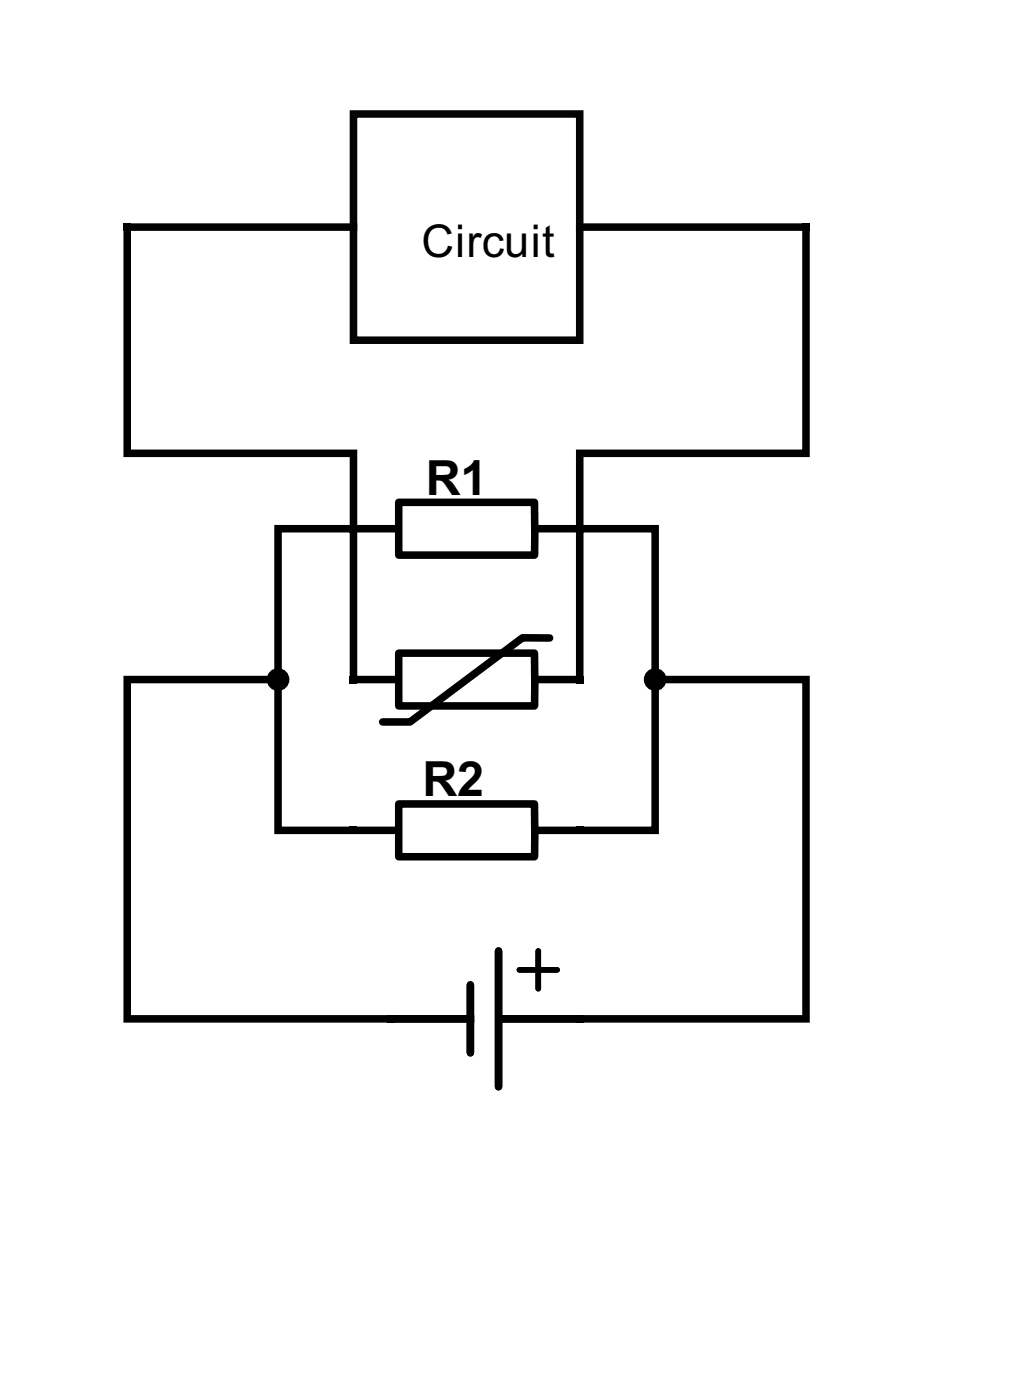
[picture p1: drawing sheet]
<svg xmlns="http://www.w3.org/2000/svg" width="52mm" height="71mm" viewBox="0 0 52 71" stroke-linecap="round" stroke-linejoin="round" font-family="sans-serif">
<defs><g id="words">
<g font-size="2.5">
<text x="21.7" y="25.2">R1</text>
<text x="21.5" y="40.5">R2</text>
</g>
<text font-size="2.3" x="21.4" y="13.1">Circuit</text>
</g></defs>
<path d="M17.8 26.7h.4v.4h-.4zM18.2 26.9h1.9zM27.4 26.9h1.9zM29.3 26.7h.4v.4h-.4z" fill="#000"/>
<path d="M18.2 26.9h1.9M27.4 26.9h1.9" fill="none" stroke="#000" stroke-width=".38"/>
<path d="M20.3 25.6h6.9v2.7h-6.9z" fill="#fff"/>
<path d="M20.3 25.6h6.9v2.7h-6.9zM18.2 42.3h1.9M27.4 42.3h1.9" fill="none" stroke="#000" stroke-width=".38"/>
<path d="M17.8 42.1h.4v.4h-.4zM18.2 42.3h1.9zM27.4 42.3h1.9zM29.3 42.1h.4v.4h-.4z" fill="#000"/>
<path d="M20.3 40.9h6.9v2.7h-6.9z" fill="#fff"/>
<g fill="none" stroke="#000" stroke-width=".38">
<path d="M14.2 35v7.3h3.8M18 26.9h-3.8v7.7h-7.7v17.3h13.4M18.2 34.6h1.9M27.4 34.6h1.9M29.5 26.9h3.8v7.7h7.7v17.3h-11.5M20.1 51.9h3.8M20.3 40.9h6.9v2.7h-6.9zM23.9 50.1v3.5M25.4 48.4v6.9M25.5 51.9h3.8"/>
<circle cx="14.2" cy="34.6" r=".38"/>
</g>
<g fill="#000">
<path d="M17.8 34.4h.4v.4h-.4zM18.2 34.6h1.9zM27.4 34.6h1.9zM29.3 34.4h.4v.4h-.4zM19.7 51.7h.4v.4h-.4zM29.3 51.7h.4v.4h-.4z"/>
<circle cx="14.2" cy="34.6" r=".38"/>
</g>
<path d="M26.4 49.4h2M27.4 48.4v1.9" fill="none" stroke="#000" stroke-width=".29"/>
<path d="M20.3 33.2h6.9v2.7h-6.9z" fill="#fff"/>
<g fill="none" stroke="#000" stroke-width=".38">
<path d="M20.3 33.2h6.9v2.7h-6.9zM28 32.5h-1.4l-5.7 4.2h-1.4M33.3 35v7.3h-3.8"/>
<circle cx="33.3" cy="34.6" r=".38"/>
</g>
<g fill="#000">
<path d="M6.3 11.4h.4v.4h-.4zM40.8 11.4h.4v.4h-.4z"/>
<circle cx="33.3" cy="34.6" r=".38"/>
</g>
<path d="M18 5.8h11.5v11.5h-11.5z" fill="#fff"/>
<path d="M18 5.8h11.5v11.5h-11.5z" fill="none" stroke="#050505" stroke-width=".38"/>
<path d="M6.5 11.6v11.5h11.5v11.5M6.7 11.6h11.3M29.5 11.6h11.3M41 11.6v11.5h-11.5v11.5" fill="none" stroke="#000" stroke-width=".38"/>
<use href="#words"/>
</svg>
